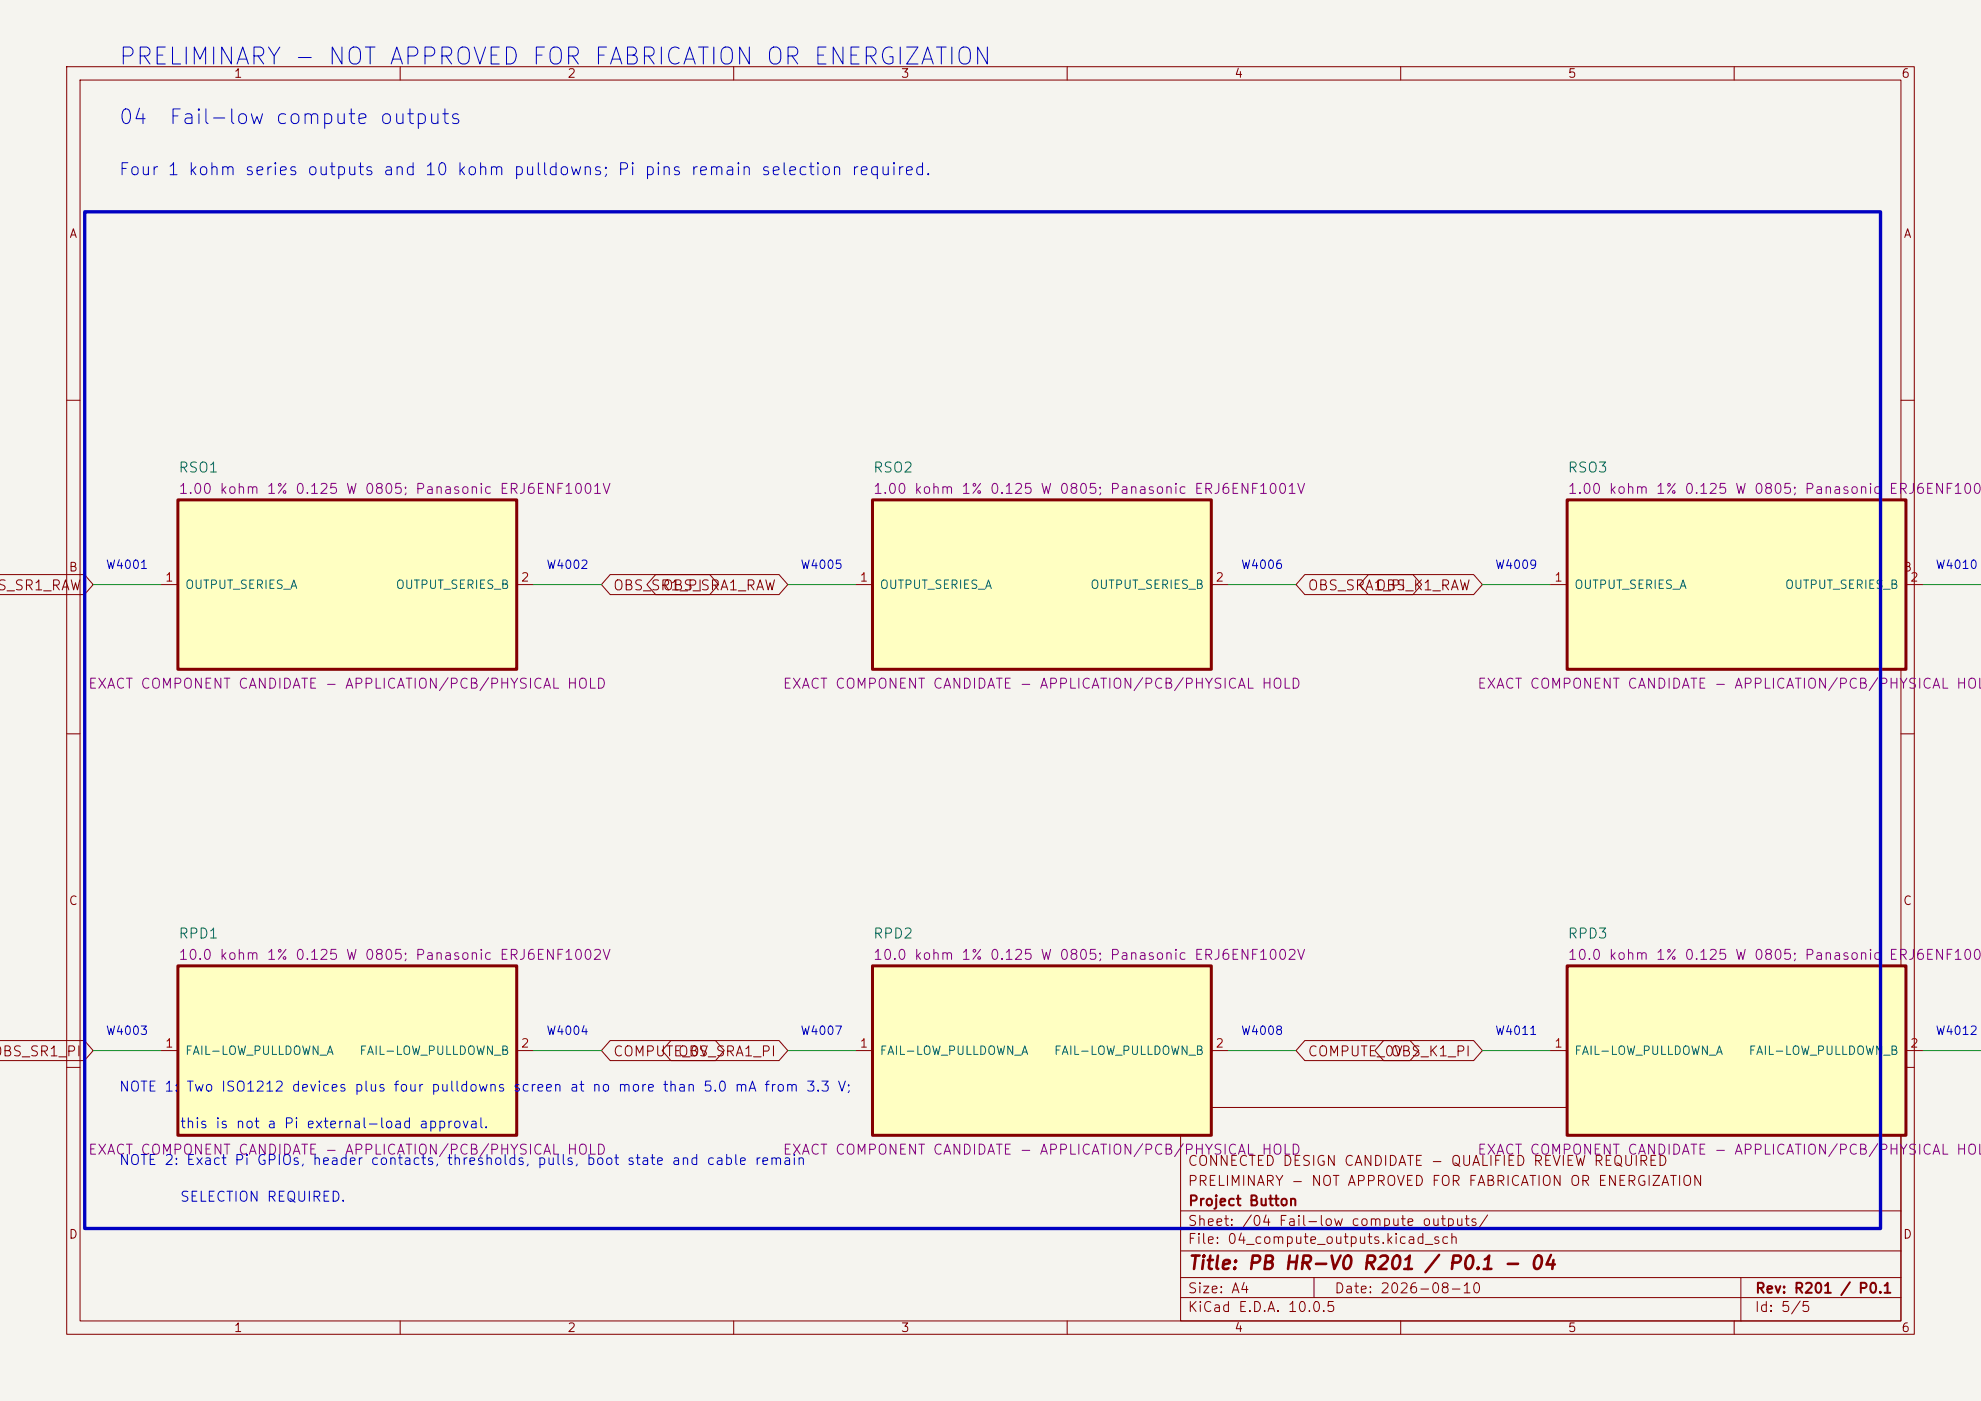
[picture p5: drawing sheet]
<svg xmlns="http://www.w3.org/2000/svg" width="297mm" height="210mm" viewBox="0 0 297 210" stroke-linecap="round" stroke-linejoin="round" font-family="sans-serif">
<defs><g id="words">
<text font-size="2.5" fill="#0000c2" x="17.6" y="10.4">PRELIMINARY - NOT APPROVED FOR FABRICATION OR ENERGIZATION</text>
<g font-size="2.2" fill="#0000c2">
<text x="17.7" y="19.2">04</text>
<text x="25.2" y="19.2">Fail-low compute outputs</text>
</g>
<text font-size="2" fill="#840000" x="178" y="190.8">Title: PB HR-V0 R201 / P0.1 - 04</text>
<text font-size="1.8" fill="#0000c2" x="17.7" y="26.7">Four 1 kohm series outputs and 10 kohm pulldowns; Pi pins remain selection required.</text>
<g font-size="1.5" fill="#006464">
<text x="26.7" y="71.2">RSO1</text>
<text x="130.8" y="71.2">RSO2</text>
<text x="234.9" y="71.2">RSO3</text>
<text x="26.7" y="141.1">RPD1</text>
<text x="130.8" y="141.1">RPD2</text>
<text x="234.9" y="141.1">RPD3</text>
</g>
<g font-size="1.5" fill="#840084">
<text x="26.7" y="74.4">1.00 kohm 1% 0.125 W 0805; Panasonic ERJ6ENF1001V</text>
<text x="130.8" y="74.4">1.00 kohm 1% 0.125 W 0805; Panasonic ERJ6ENF1001V</text>
<text x="234.9" y="74.4">1.00 kohm 1% 0.125 W 0805; Panasonic</text>
<text x="283.1" y="74.4">ERJ6ENF1001</text>
<text x="13.1" y="103.6">EXACT COMPONENT CANDIDATE - APPLICATION/PCB/PHYSICAL HOLD</text>
<text x="117.2" y="103.6">EXACT COMPONENT CANDIDATE - APPLICATION/PCB/PHYSICAL HOLD</text>
<text x="221.4" y="103.6">EXACT COMPONENT CANDIDATE - APPLICATION/PCB/PHYSICAL HOLD</text>
<text x="26.7" y="144.3">10.0 kohm 1% 0.125 W 0805; Panasonic ERJ6ENF1002V</text>
<text x="130.8" y="144.3">10.0 kohm 1% 0.125 W 0805; Panasonic ERJ6ENF1002V</text>
<text x="234.9" y="144.3">10.0 kohm 1% 0.125 W 0805; Panasonic</text>
<text x="283.1" y="144.3">ERJ6ENF1002</text>
<text x="13.1" y="173.5">EXACT COMPONENT CANDIDATE - APPLICATION/PCB/PHYSICAL HOLD</text>
<text x="117.2" y="173.5">EXACT COMPONENT CANDIDATE - APPLICATION/PCB/PHYSICAL HOLD</text>
<text x="221.4" y="173.5">EXACT COMPONENT CANDIDATE - APPLICATION/PCB/PHYSICAL HOLD</text>
</g>
<g font-size="1.5" fill="#840000">
<text x="-.5" y="88.9">S_SR1_RAW</text>
<text x="91.8" y="88.9">OBS_SR1_PI</text>
<text x="99.2" y="88.9">OBS_SRA1_RAW</text>
<text x="195.9" y="88.9">OBS_SRA1_PI</text>
<text x="206.1" y="88.9">OBS_K1_RAW</text>
<text x=".2" y="158.7">BS_SR1_PI</text>
<text x="91.8" y="158.7">COMPUTE_0V</text>
<text x="101.5" y="158.7">OBS_SRA1_PI</text>
<text x="195.9" y="158.7">COMPUTE_0V</text>
<text x="208.4" y="158.7">OBS_K1_PI</text>
<text x="178" y="178.1">PRELIMINARY - NOT APPROVED FOR FABRICATION OR ENERGIZATION</text>
<text x="178" y="175.1">CONNECTED DESIGN CANDIDATE - QUALIFIED REVIEW REQUIRED</text>
<text x="178" y="184.1">Sheet: /04 Fail-low compute outputs/</text>
<text x="178" y="181.1">Project Button</text>
<text x="178" y="186.8">File: 04_compute_outputs.kicad_sch</text>
<text x="178" y="197">KiCad E.D.A. 10.0.5</text>
<text x="178" y="194.2">Size: A4</text>
<text x="200" y="194.2">Date: 2026-08-10</text>
<text x="263" y="197">Id: 5/5</text>
<text x="263" y="194.2">Rev: R201 / P0.1</text>
</g>
<g font-size="1.5" fill="#0000c2">
<text x="17.7" y="164">NOTE 1:</text>
<text x="27.8" y="164">Two ISO1212 devices plus four pulldowns screen at no more than 5.0 mA from 3.3 V;</text>
<text x="26.9" y="169.5">this is not a Pi external-load approval.</text>
<text x="17.7" y="175">NOTE 2: Exact Pi GPIOs, header contacts, thresholds, pulls, boot state and cable remain</text>
<text x="26.9" y="180.5">SELECTION REQUIRED.</text>
</g>
<g font-size="1.3" fill="#840000">
<text x="35" y="12">1</text>
<text x="85" y="12">2</text>
<text x="135" y="12">3</text>
<text x="185" y="12">4</text>
<text x="235" y="12">5</text>
<text x="285" y="12">6</text>
<text x="10.3" y="36">A</text>
<text x="285.3" y="36">A</text>
<text x="10.2" y="86">B</text>
<text x="285.2" y="86">B</text>
<text x="10.2" y="136">C</text>
<text x="285.2" y="136">C</text>
<text x="10.2" y="186">D</text>
<text x="285.2" y="186">D</text>
<text x="35" y="200">1</text>
<text x="85" y="200">2</text>
<text x="135" y="200">3</text>
<text x="185" y="200">4</text>
<text x="235" y="200">5</text>
<text x="285" y="200">6</text>
</g>
<g font-size="1.3" fill="#0000c2">
<text x="15.8" y="85.6">W4001</text>
<text x="81.8" y="85.6">W4002</text>
<text x="119.9" y="85.6">W4005</text>
<text x="186" y="85.6">W4006</text>
<text x="224.1" y="85.6">W4009</text>
<text x="290.1" y="85.6">W4010</text>
<text x="15.8" y="155.5">W4003</text>
<text x="81.8" y="155.5">W4004</text>
<text x="119.9" y="155.5">W4007</text>
<text x="186" y="155.5">W4008</text>
<text x="224.1" y="155.5">W4011</text>
<text x="290.1" y="155.5">W4012</text>
</g>
<g font-size="1.3" fill="#a90000">
<text x="24.7" y="87.5">1</text>
<text x="78" y="87.5">2</text>
<text x="128.8" y="87.5">1</text>
<text x="182.1" y="87.5">2</text>
<text x="232.9" y="87.5">1</text>
<text x="286.3" y="87.5">2</text>
<text x="24.7" y="157.3">1</text>
<text x="78" y="157.3">2</text>
<text x="128.8" y="157.3">1</text>
<text x="182.1" y="157.3">2</text>
<text x="232.9" y="157.3">1</text>
<text x="286.3" y="157.3">2</text>
</g>
<g font-size="1.3" fill="#006464">
<text x="27.7" y="88.6">OUTPUT_SERIES_A</text>
<text x="59.2" y="88.6">OUTPUT_SERIES_B</text>
<text x="131.8" y="88.6">OUTPUT_SERIES_A</text>
<text x="163.4" y="88.6">OUTPUT_SERIES_B</text>
<text x="235.9" y="88.6">OUTPUT_SERIES_A</text>
<text x="267.5" y="88.6">OUTPUT_SERIES_B</text>
<text x="27.7" y="158.4">FAIL-LOW_PULLDOWN_A</text>
<text x="53.8" y="158.4">FAIL-LOW_PULLDOWN_B</text>
<text x="131.8" y="158.4">FAIL-LOW_PULLDOWN_A</text>
<text x="157.9" y="158.4">FAIL-LOW_PULLDOWN_B</text>
<text x="235.9" y="158.4">FAIL-LOW_PULLDOWN_A</text>
<text x="262.1" y="158.4">FAIL-LOW_PULLDOWN_B</text>
</g>
</g></defs>
<path d="M0 0h297v210h-297z" fill="#f5f4ef" stroke="#f5f4ef" stroke-width=".15"/>
<g fill="none" stroke="#840000" stroke-width=".15">
<path d="M10 10h277v190h-277zM12 12h273v186h-273zM60 10v2M110 10v2M160 10v2M210 10v2M260 10v2M10 60h2M285 60h2M10 110h2M285 110h2M10 160h2"/>
<path d="M177 166h108v32h-108zM285 160h2M60 198v2M110 198v2M160 198v2M177 194.5h108M177 191.5h108M177 187.5h108M177 181.5h108M197 191.5v3M210 198v2M260 198v2"/>
<path d="M261 191.5v6.5"/>
</g>
<path d="M130.8 74.9h50.8v25.4h-50.8z" fill="#ffffc2"/>
<path d="M130.8 74.9h50.8v25.4h-50.8z" fill="none" stroke="#840000" stroke-width=".45"/>
<path d="M128.3 87.6h2.5M181.6 87.6h2.5" fill="none" stroke="#840000" stroke-width=".15"/>
<path d="M130.8 144.8h50.8v25.4h-50.8z" fill="#ffffc2"/>
<path d="M130.8 144.8h50.8v25.4h-50.8z" fill="none" stroke="#840000" stroke-width=".45"/>
<path d="M128.3 157.5h2.5M181.6 157.5h2.5" fill="none" stroke="#840000" stroke-width=".15"/>
<path d="M234.9 144.8h50.8v25.4h-50.8z" fill="#ffffc2"/>
<path d="M234.9 144.8h50.8v25.4h-50.8z" fill="none" stroke="#840000" stroke-width=".45"/>
<path d="M232.4 157.5h2.5M285.7 157.5h2.6" fill="none" stroke="#840000" stroke-width=".15"/>
<path d="M26.7 74.9h50.8v25.4h-50.8z" fill="#ffffc2"/>
<path d="M26.7 74.9h50.8v25.4h-50.8z" fill="none" stroke="#840000" stroke-width=".45"/>
<path d="M24.1 87.6h2.6M77.5 87.6h2.5" fill="none" stroke="#840000" stroke-width=".15"/>
<path d="M26.7 144.8h50.8v25.4h-50.8z" fill="#ffffc2"/>
<path d="M26.7 144.8h50.8v25.4h-50.8z" fill="none" stroke="#840000" stroke-width=".45"/>
<path d="M24.1 157.5h2.6M77.5 157.5h2.5" fill="none" stroke="#840000" stroke-width=".15"/>
<path d="M234.9 74.9h50.8v25.4h-50.8z" fill="#ffffc2"/>
<path d="M234.9 74.9h50.8v25.4h-50.8z" fill="none" stroke="#840000" stroke-width=".45"/>
<path d="M-.1 86.1h12.8l1.3 1.5-1.3 1.5h-12.7M91.5 86.1h14.9l1.3 1.5-1.3 1.5h-14.9l-1.3-1.5zM98.3 86.1h18.5l1.3 1.5-1.3 1.5h-18.5l-1.3-1.5zM195.6 86.1h16.2l1.4 1.5-1.4 1.5h-16.2l-1.3-1.5zM205.1 86.1h15.8l1.3 1.5-1.3 1.5h-15.8l-1.3-1.5zM232.4 87.6h2.5M285.7 87.6h2.6M-.1 156h12.8l1.3 1.5-1.3 1.5h-12.7M91.5 156h15.8l1.3 1.5-1.3 1.5h-15.8l-1.3-1.5zM100.6 156h16.2l1.3 1.5-1.3 1.5h-16.2l-1.3-1.5zM195.6 156h15.8l1.3 1.5-1.3 1.5h-15.8l-1.3-1.5zM207.4 156h13.5l1.3 1.5-1.3 1.5h-13.5l-1.3-1.5z" fill="none" stroke="#840000" stroke-width=".15"/>
<path d="M14 87.6h10.1M80 87.6h10.2M118.1 87.6h10.2M184.1 87.6h10.2M222.2 87.6h10.2M288.3 87.6h8.8M14 157.5h10.1M80 157.5h10.2M118.1 157.5h10.2M184.1 157.5h10.2M222.2 157.5h10.2M288.3 157.5h8.8" fill="none" stroke="#009600" stroke-width=".15"/>
<path d="M12.7 31.8h269.2v152.4h-269.2z" fill="none" stroke="#0000c2" stroke-width=".5"/>
<use href="#words"/>
</svg>
